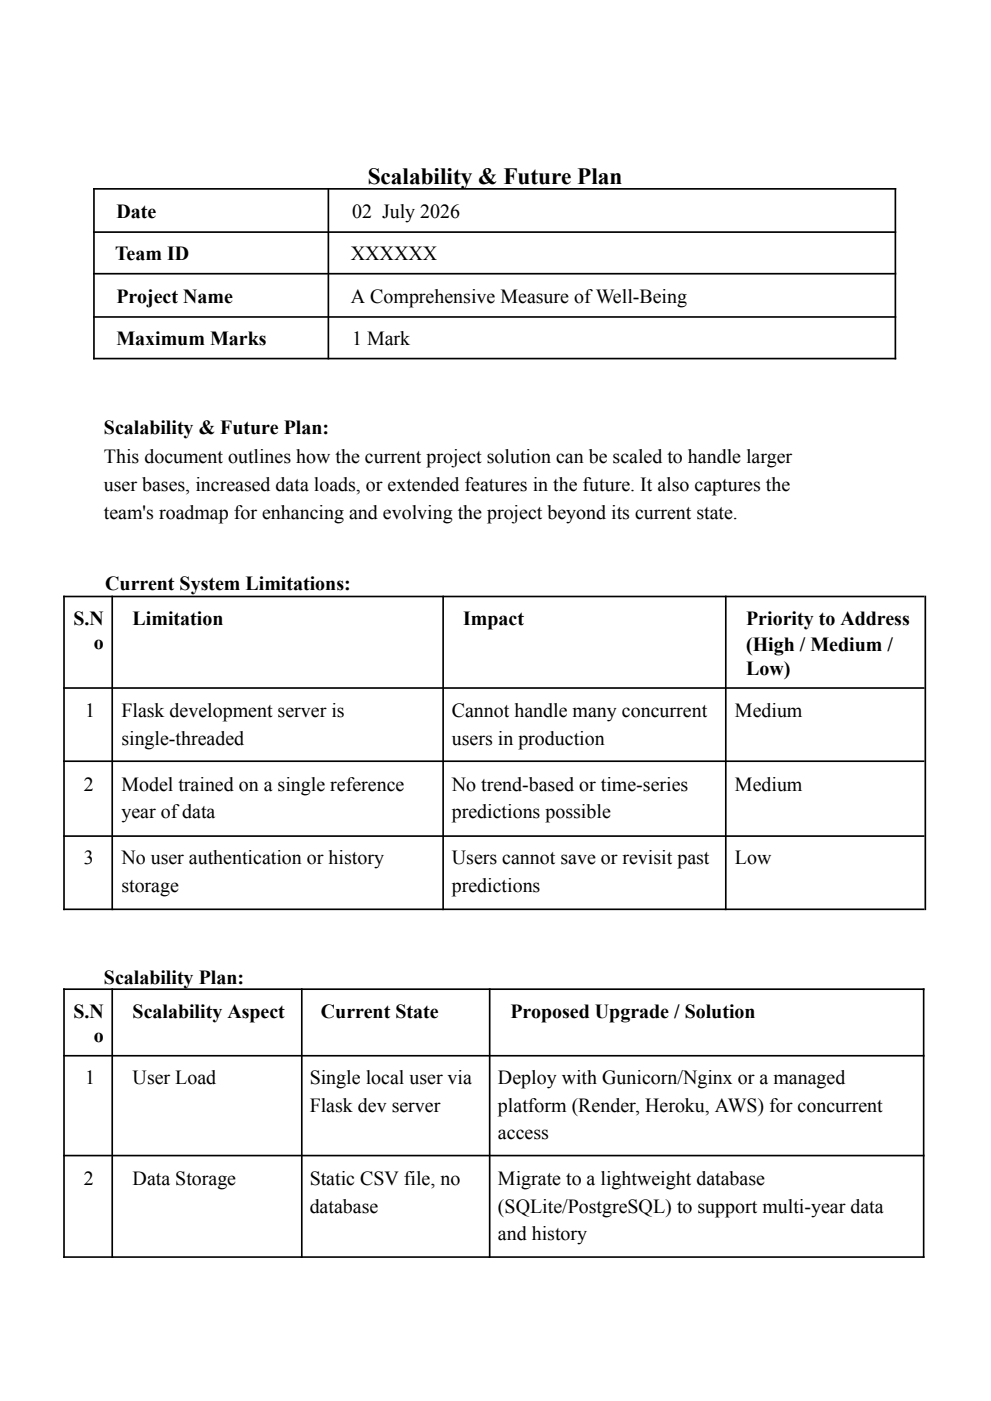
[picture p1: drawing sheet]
<svg xmlns="http://www.w3.org/2000/svg" width="210mm" height="297mm" viewBox="0 0 210 297" stroke-linecap="round" stroke-linejoin="round" font-family="sans-serif">
<defs><g id="words">
<text font-size="4.9" x="78" y="39">Scalability &amp; Future Plan</text>
<g font-size="4.2">
<text x="24.7" y="46.2">Date</text>
<text x="74.7" y="46.2">02 July 2026</text>
<text x="24.4" y="55.2">Team ID</text>
<text x="74.4" y="55.2">XXXXXX</text>
<text x="24.7" y="64.2">Project Name</text>
<text x="74.4" y="64.2">A Comprehensive Measure ofWell-Being</text>
<text x="24.7" y="73.2">Maximum Marks</text>
<text x="74.7" y="73.2">1 Mark</text>
<text x="22" y="92">Scalability &amp; Future Plan:</text>
<text x="22" y="98.1">This document outlines how the current project solution can be scaled to handle larger</text>
<text x="22" y="104.2">user bases, increased data loads, or extended features in the future. It also captures the</text>
<text x="22" y="110">team's roadmap for enhancing and evolving the project beyond its current state.</text>
<text x="22.3" y="125.2">Current System Limitations:</text>
<text x="15.6" y="132.5">S.N</text>
<text x="19.9" y="137.5">o</text>
<text x="28.1" y="132.5">Limitation</text>
<text x="98.2" y="132.5">Impact</text>
<text x="158.3" y="132.5">Priority to Address</text>
<text x="158.3" y="138">(High / Medium /</text>
<text x="158.3" y="143.1">Low)</text>
<text x="18.1" y="152.1">1</text>
<text x="25.8" y="152.1">Flask development server is</text>
<text x="95.9" y="152.1">Cannot handle many concurrent</text>
<text x="155.9" y="152.1">Medium</text>
<text x="25.8" y="157.9">single-threaded</text>
<text x="95.9" y="157.9">users in production</text>
<text x="17.8" y="167.7">2</text>
<text x="25.8" y="167.7">Model trained on a single reference</text>
<text x="95.9" y="167.7">No trend-based or time-series</text>
<text x="155.9" y="167.7">Medium</text>
<text x="25.8" y="173.5">year ofdata</text>
<text x="95.9" y="173.5">predictions possible</text>
<text x="17.8" y="183.3">3</text>
<text x="25.8" y="183.3">No user authentication or history</text>
<text x="95.9" y="183.3">Users cannot save or revisit past</text>
<text x="155.9" y="183.3">Low</text>
<text x="25.8" y="189.1">storage</text>
<text x="95.9" y="189.1">predictions</text>
<text x="22" y="208.7">Scalability Plan:</text>
<text x="15.6" y="215.8">S.N</text>
<text x="28.1" y="215.8">Scalability Aspect</text>
<text x="68.1" y="215.8">Current State</text>
<text x="108.3" y="215.8">Proposed Upgrade / Solution</text>
<text x="19.9" y="220.8">o</text>
<text x="18.1" y="229.8">1</text>
<text x="28.1" y="229.8">User Load</text>
<text x="65.7" y="229.8">Single local user via</text>
<text x="105.7" y="229.8">Deploy with Gunicorn/Nginx or a managed</text>
<text x="65.7" y="235.7">Flask dev server</text>
<text x="105.7" y="235.7">platform (Render, Heroku, AWS) for concurrent</text>
<text x="105.7" y="241.5">access</text>
<text x="17.8" y="251.3">2</text>
<text x="28.1" y="251.3">Data Storage</text>
<text x="65.7" y="251.3">Static CSV file, no</text>
<text x="105.7" y="251.3">Migrate to a lightweight database</text>
<text x="65.7" y="257.1">database</text>
<text x="105.7" y="257.1">(SQLite/PostgreSQL) to support multi-year data</text>
<text x="105.7" y="262.9">and history</text>
</g>
</g></defs>
<g fill="none" stroke="#000" stroke-width=".35">
<path d="M19.9 39.9v36.3M69.7 39.9v36.3M190 39.9v36.3M19.8 40h170.3M19.8 49.2h170.3M19.8 58h170.3M19.8 67.2h170.3M19.8 76h170.3M13.4 126.5h182.7M13.6 126.3v66.7M23.8 126.3v66.7M94 126.3v66.7"/>
<path d="M154 126.3v66.7M196.3 126.3v66.7M13.4 145.9h182.7M13.4 161.4h182.7M13.4 177.3h182.7M13.4 192.8h182.7M13.4 209.7h182.7M13.6 209.6v57.1M23.8 209.6v57.1M64 209.6v57.1M103.9 209.6v57.1M196 209.6v57.1"/>
<path d="M13.4 223.8h182.7M13.4 245h182.7M13.4 266.5h182.7"/>
</g>
<use href="#words"/>
</svg>
